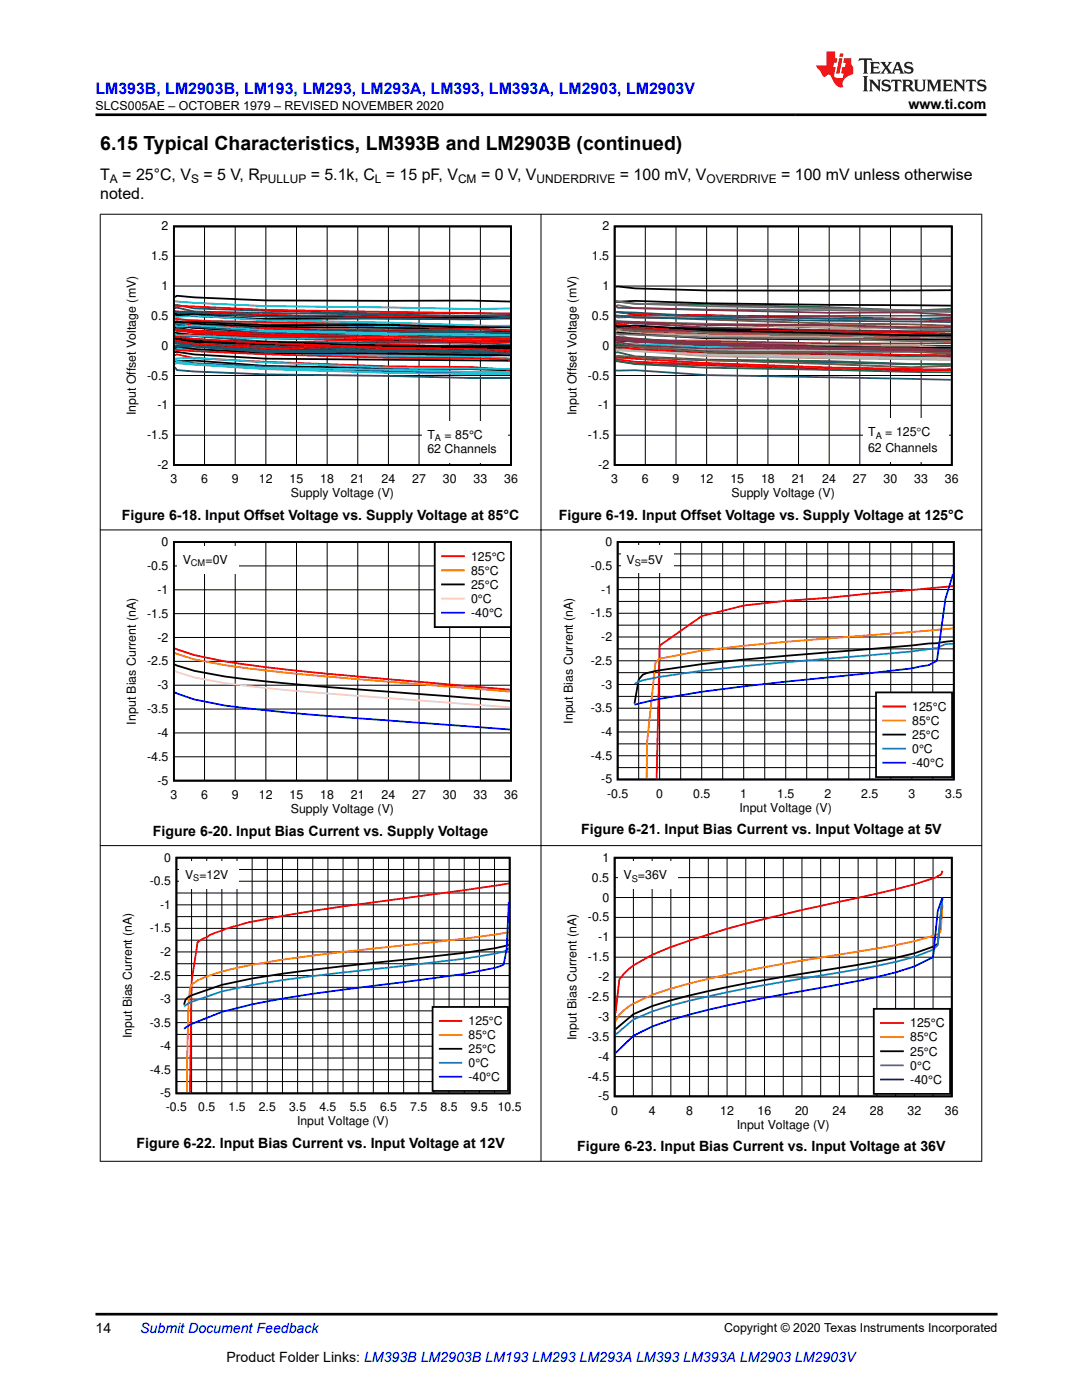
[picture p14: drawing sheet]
<svg xmlns="http://www.w3.org/2000/svg" width="216mm" height="279mm" viewBox="0 0 216 279" stroke-linecap="round" stroke-linejoin="round" font-family="sans-serif">
<defs><g id="words">
<text font-size="3.9" x="20" y="29.9">6.15 Typical Characteristics, LM393B and LM2903B (continued)</text>
<text font-size="3.2" fill="#00f" x="19" y="18.7">LM393B, LM2903B, LM193, LM293, LM293A, LM393, LM393A, LM2903, LM2903V</text>
<g font-size="3.2">
<text x="20" y="35.8">T</text>
<text x="24.4" y="35.8">= 25°C, V</text>
<text x="40.6" y="35.8">= 5 V, R</text>
<text x="62" y="35.8">= 5.1k, C = 15 pF, V</text>
<text x="96" y="35.8">= 0 V, V</text>
<text x="123.7" y="35.8">= 100 mV, V</text>
<text x="155.9" y="35.8">= 100 mV unless otherwise</text>
<text x="20" y="39.6">noted.</text>
</g>
<g font-size="2.8">
<text x="181.3" y="21.8">www.ti.com</text>
<text x="24.3" y="103.8">Figure 6-18. Input Offset Voltage vs. Supply Voltage at 85°C</text>
<text x="111.5" y="103.8">Figure 6-19. Input Offset Voltage vs. Supply Voltage at 125°C</text>
<text x="30.5" y="166.8">Figure 6-20. Input Bias Current vs. Supply Voltage</text>
<text x="116" y="166.5">Figure 6-21. Input Bias Current vs. Input Voltage at 5V</text>
<text x="27.2" y="229.1">Figure 6-22. Input Bias Current vs. Input Voltage at 12V</text>
<text x="115.2" y="229.8">Figure 6-23. Input Bias Current vs. Input Voltage at 36V</text>
<text x="19" y="266.1">14</text>
<text x="45.2" y="271.7">Product Folder Links: LM393B LM2903B LM193 LM293 LM293A LM393 LM393A LM2903 LM2903V</text>
</g>
<text font-size="2.8" fill="#00f" x="28" y="266.1">Submit Document Feedback</text>
<g font-size="2.5">
<text x="19" y="21.9">SLCS005AE – OCTOBER 1979 – REVISED NOVEMBER 2020</text>
<text x="32.2" y="46">2</text>
<text x="120.2" y="46">2</text>
<text x="30.2" y="51.9">1.5</text>
<text x="118.1" y="51.9">1.5</text>
<text x="32.2" y="57.9">1</text>
<text x="120.2" y="57.9">1</text>
<text x="30.2" y="63.8">0.5</text>
<text x="118.1" y="63.8">0.5</text>
<text x="32.2" y="69.8">0</text>
<text x="120.2" y="69.8">0</text>
<text x="29.4" y="75.8">-0.5</text>
<text x="117.3" y="75.8">-0.5</text>
<text x="27.1" y="82.9" transform="rotate(-90 27.1 82.9)">Input Offset Voltage (mV)</text>
<text x="31.4" y="81.7">-1</text>
<text x="115" y="82.9" transform="rotate(-90 115 82.9)">Input Offset Voltage (mV)</text>
<text x="119.4" y="81.7">-1</text>
<text x="29.4" y="87.7">-1.5</text>
<text x="85.3" y="87.6">T</text>
<text x="88.7" y="87.6">= 85°C</text>
<text x="117.3" y="87.7">-1.5</text>
<text x="173.2" y="87.1">T</text>
<text x="176.6" y="87.1">= 125q</text>
<text x="183.9" y="87.1">C</text>
<text x="31.4" y="93.6">-2</text>
<text x="85.3" y="90.4">62 Channels</text>
<text x="119.4" y="93.6">-2</text>
<text x="173.2" y="90.1">62 Channels</text>
<text x="34" y="96.4">3</text>
<text x="40.1" y="96.4">6</text>
<text x="46.2" y="96.4">9</text>
<text x="51.7" y="96.4">12</text>
<text x="57.8" y="96.4">15</text>
<text x="58" y="99.2">Supply Voltage (V)</text>
<text x="63.9" y="96.4">18</text>
<text x="70" y="96.4">21</text>
<text x="76.1" y="96.4">24</text>
<text x="82.2" y="96.4">27</text>
<text x="88.4" y="96.4">30</text>
<text x="94.5" y="96.4">33</text>
<text x="100.6" y="96.4">36</text>
<text x="122" y="96.4">3</text>
<text x="128.1" y="96.4">6</text>
<text x="134.2" y="96.4">9</text>
<text x="139.6" y="96.4">12</text>
<text x="145.7" y="96.4">15</text>
<text x="146" y="99.2">Supply Voltage (V)</text>
<text x="151.9" y="96.4">18</text>
<text x="158" y="96.4">21</text>
<text x="164.1" y="96.4">24</text>
<text x="170.2" y="96.4">27</text>
<text x="176.3" y="96.4">30</text>
<text x="182.4" y="96.4">33</text>
<text x="188.5" y="96.4">36</text>
<text x="29.4" y="113.8">-0.5</text>
<text x="32.2" y="109">0</text>
<text x="36.5" y="112.5">V</text>
<text x="41" y="112.5">=0V</text>
<text x="94" y="111.9">125°C</text>
<text x="117.9" y="113.7">-0.5</text>
<text x="120.8" y="109">0</text>
<text x="125" y="112.5">V</text>
<text x="127.9" y="112.5">=5V</text>
<text x="31.4" y="118.5">-1</text>
<text x="94" y="114.7">85°C</text>
<text x="94" y="117.5">25°C</text>
<text x="120" y="118.5">-1</text>
<text x="29.4" y="123.3">-1.5</text>
<text x="94" y="120.3">0°C</text>
<text x="94" y="123.1">-40°C</text>
<text x="117.9" y="123.2">-1.5</text>
<text x="31.4" y="128">-2</text>
<text x="120" y="127.9">-2</text>
<text x="29.4" y="132.8">-2.5</text>
<text x="31.4" y="137.6">-3</text>
<text x="117.9" y="132.7">-2.5</text>
<text x="120" y="137.4">-3</text>
<text x="29.4" y="142.3">-3.5</text>
<text x="117.9" y="142.1">-3.5</text>
<text x="182" y="141.9">125°C</text>
<text x="27.1" y="144.6" transform="rotate(-90 27.1 144.6)">Input Bias Current (nA)</text>
<text x="31.4" y="147.1">-4</text>
<text x="114.3" y="144.4" transform="rotate(-90 114.3 144.4)">Input Bias Current (nA)</text>
<text x="120" y="146.9">-4</text>
<text x="182" y="144.7">85°C</text>
<text x="182" y="147.5">25°C</text>
<text x="29.4" y="151.8">-4.5</text>
<text x="117.9" y="151.6">-4.5</text>
<text x="182" y="150.3">0°C</text>
<text x="182" y="153.1">-40°C</text>
<text x="31.4" y="156.6">-5</text>
<text x="34" y="159.4">3</text>
<text x="40.1" y="159.4">6</text>
<text x="46.2" y="159.4">9</text>
<text x="51.7" y="159.4">12</text>
<text x="57.8" y="159.4">15</text>
<text x="63.9" y="159.4">18</text>
<text x="70" y="159.4">21</text>
<text x="76.1" y="159.4">24</text>
<text x="82.2" y="159.4">27</text>
<text x="88.4" y="159.4">30</text>
<text x="94.5" y="159.4">33</text>
<text x="100.6" y="159.4">36</text>
<text x="120" y="156.4">-5</text>
<text x="121.1" y="159.2">-0.5</text>
<text x="130.9" y="159.2">0</text>
<text x="138.3" y="159.2">0.5</text>
<text x="147.5" y="162">Input Voltage (V)</text>
<text x="147.7" y="159.2">1</text>
<text x="155.1" y="159.2">1.5</text>
<text x="164.5" y="159.2">2</text>
<text x="171.8" y="159.2">2.5</text>
<text x="181.3" y="159.2">3</text>
<text x="188.6" y="159.2">3.5</text>
<text x="58" y="162.2">Supply Voltage (V)</text>
<text x="120.2" y="172">1</text>
<text x="118.1" y="176">0.5</text>
<text x="120.2" y="179.9">0</text>
<text x="124.4" y="175.5">V</text>
<text x="127.3" y="175.5">=36V</text>
<text x="117.3" y="183.9">-0.5</text>
<text x="117.3" y="191.8">-1.5</text>
<text x="119.4" y="187.9">-1</text>
<text x="119.4" y="195.8">-2</text>
<text x="117.3" y="199.8">-2.5</text>
<text x="119.4" y="203.7">-3</text>
<text x="115" y="207.6" transform="rotate(-90 115 207.6)">Input Bias Current (nA)</text>
<text x="117.3" y="207.7">-3.5</text>
<text x="181.6" y="205">125°C</text>
<text x="181.6" y="207.8">85°C</text>
<text x="117.3" y="215.6">-4.5</text>
<text x="119.4" y="211.7">-4</text>
<text x="181.6" y="210.7">25°C</text>
<text x="181.6" y="213.5">0°C</text>
<text x="119.4" y="219.6">-5</text>
<text x="181.6" y="216.3">-40°C</text>
<text x="122" y="222.4">0</text>
<text x="129.4" y="222.4">4</text>
<text x="136.9" y="222.4">8</text>
<text x="143.7" y="222.4">12</text>
<text x="147" y="225.2">Input Voltage (V)</text>
<text x="151.2" y="222.4">16</text>
<text x="158.6" y="222.4">20</text>
<text x="166.1" y="222.4">24</text>
<text x="173.6" y="222.4">28</text>
<text x="181.1" y="222.4">32</text>
<text x="188.5" y="222.4">36</text>
<text x="144.5" y="265.8">Copyright © 2020 Texas Instruments Incorporated</text>
</g>
<g font-size="2.4">
<text x="21.9" y="36.5">A</text>
<text x="38.1" y="36.5">S</text>
<text x="51.9" y="36.5">PULLUP</text>
<text x="74.8" y="36.5">L</text>
<text x="91.4" y="36.5">CM</text>
<text x="107.1" y="36.5">UNDERDRIVE</text>
<text x="141" y="36.5">OVERDRIVE</text>
<text x="32.8" y="172">0</text>
<text x="29.9" y="176.7">-0.5</text>
<text x="36.9" y="175.5">V</text>
<text x="39.8" y="175.5">=12V</text>
<text x="31.9" y="181.4">-1</text>
<text x="29.9" y="186.1">-1.5</text>
<text x="31.9" y="190.8">-2</text>
<text x="29.9" y="195.5">-2.5</text>
<text x="31.9" y="200.2">-3</text>
<text x="26.3" y="207.1" transform="rotate(-90 26.3 207.1)">Input Bias Current (nA)</text>
<text x="29.9" y="204.9">-3.5</text>
<text x="31.9" y="209.6">-4</text>
<text x="93.5" y="204.6">125°C</text>
<text x="93.5" y="207.4">85°C</text>
<text x="29.9" y="214.3">-4.5</text>
<text x="93.5" y="210.2">25°C</text>
<text x="93.5" y="213">0°C</text>
<text x="93.5" y="215.7">-40°C</text>
<text x="31.9" y="219">-5</text>
<text x="33.1" y="221.8">-0.5</text>
<text x="39.6" y="221.8">0.5</text>
<text x="45.6" y="221.8">1.5</text>
<text x="51.7" y="221.8">2.5</text>
<text x="57.7" y="221.8">3.5</text>
<text x="63.7" y="221.8">4.5</text>
<text x="69.8" y="221.8">5.5</text>
<text x="75.8" y="221.8">6.5</text>
<text x="81.9" y="221.8">7.5</text>
<text x="87.9" y="221.8">8.5</text>
<text x="94" y="221.8">9.5</text>
<text x="99.3" y="221.8">10.5</text>
<text x="59.3" y="224.6">Input Voltage (V)</text>
</g>
<g font-size="1.8">
<text x="86.8" y="88">A</text>
<text x="174.7" y="87.5">A</text>
<text x="38.1" y="112.9">CM</text>
<text x="126.6" y="112.9">S</text>
<text x="38.6" y="175.9">S</text>
<text x="126.1" y="175.9">S</text>
</g>
</g></defs>
<g fill="none" stroke="#000" stroke-width=".36">
<path d="M34.7 45.2h67.3v47.6h-67.3zM34.9 59.3l.4-.3 3.5 .3 14.3 .7h40.7l8 .2M34.9 72.1l3.9-.1 14.3 1 40.7 .7 8 .2M34.9 62.7l3.9 .4 14.3 .6 48.7-.1M34.9 65.9l.4-.1 3.5 .5 14.3 .4 24.4 .6 16.3 .1 8 .3M34.9 66.4l3.9 .4a1334.7 1334.7 0 0 0 63 1.2M34.9 67.9l3.9 .5 14.3 .6 24.4 .1 16.3 .5 8 .1M34.9 64.4l.4-.1 3.5 .3 14.3 .6 40.7 .4 8 .4M34.9 64.7l.4 .3 3.5 .4 14.3 .9 48.7 .3M34.9 65l3.9 .3a1900.6 1900.6 0 0 0 63 .9M34.9 65.4l.4-.1 3.5 .7 14.3 .8 24.4 .4h16.3l8 .4M34.9 70.3l.4-.1 3.5 .5 14.3 .9 48.7 .4"/>
<path d="M34.9 67.6l.4 .2 3.5 .4 14.3 .5 24.4 .3 16.3 .4 8 .1M34.9 67.4l3.9 .6 14.3 .2 24.4 .9h24.3M34.9 62.5l.4 .3 3.5-.1 14.3 .4 24.4 .4 24.3-.1M34.9 69.5l.4-.3 3.5 .5 14.3 .7 24.4 .2 24.3 .3M34.9 64.3h3.9l14.3 .6h24.4l16.3 .4h8"/>
</g>
<g fill="none" stroke="#000" stroke-width=".2">
<path d="M34.7 57.1h67.3M34.7 51.1h67.3M40.8 45.2v47.6M46.9 45.2v47.6M53.1 45.2v47.6M59.2 45.2v47.6M65.3 45.2v47.6M71.4 45.2v47.6M77.5 45.2v47.6M83.6 45.2v47.6M89.7 45.2v47.6M95.9 45.2v47.6"/>
<path d="M34.7 74.9h67.3M34.7 69h67.3M34.7 63h67.3M34.7 86.8h67.3M34.7 80.9h67.3"/>
</g>
<g fill="none" stroke="#f00" stroke-width=".36">
<path d="M34.9 65.3l.4 .4 3.5 .8 14.3 .6 40.7 .5 8 .2M34.9 63.6l3.9 .4 38.7 .8 16.3 .6 8-.2M34.9 62.5h3.9l14.3 .6h40.7l8-.1M34.9 68.3l3.9 .3 14.3 .5 48.7 1.1M34.9 70.9l.4-.2 3.5 .8 14.3 .7 24.4 .9 16.3 .1 8 .6M34.9 67.4l3.9 .7 14.3 1 48.7 .8M34.9 66.5l.4 .3a1443.1 1443.1 0 0 0 66.5 1.5M34.9 60.9l.4 .1 17.8 .8 48.7 .8M34.9 62.1l42.6 1.5h16.3l8-.1M34.9 64.2l.4-.1 3.5 .9 14.3 .6 24.4 .3 16.3-.3 8 .3M34.9 65.7l18.2 .9 40.7 .9 8 .1M34.9 65.9l.4 .2 17.8 1 40.7 .9 8-.2"/>
<path d="M34.9 67.9l3.9 .7 14.3 .9 24.4 .6 24.3 .2M34.9 69.7l.4 .1a973.4 973.4 0 0 0 58.5 1.7l8 .3M101.8 69.4l-24.3-.7h-24.4l-14.3-.6-3.5-1-.4 .2 .4-.1 3.5 .4 14.3 .9 24.4 .9 16.3 .2 8 .3"/>
</g>
<g fill="none" stroke="#105465" stroke-width=".36">
<path d="M34.9 61.1l.4-.2 3.5 .6 14.3 .5 24.4 .6 16.3-.1 8 .2M34.9 64.9l3.9 .6 14.3 .6 40.7 .5 8-.1M34.9 61.5l.4-.1 3.5 .8 63 1M34.9 68.2l3.9 .4a1310.3 1310.3 0 0 0 63 1.2M34.9 67.5l.4-.2 3.5 .4 14.3 .8 24.4 .7 16.3-.3 8 .2M34.9 68.3l.4 .3a593.8 593.8 0 0 0 58.5 2l8 .2M34.9 66.9l.4 .2h3.5l14.3 1.1 40.7 .2 8 .4M34.9 73.3l.4 .6 3.5 .2 14.3 .6 24.4 .3 16.3 .4 8 .1M34.9 72l3.9 .5 38.7 1.6 16.3 .5 8-.1M34.9 65.5l3.9 .5 14.3 .3 24.4 .9 16.3-.1 8 .2M34.9 67.8l3.9 .9 14.3 .9 24.4 .6 24.3 .1M34.9 64.9l3.9 .3 14.3 .7 24.4 .3h16.3l8 .2"/>
<path d="M34.9 68.4l3.9 .3a1081.5 1081.5 0 0 0 63 1.2M34.9 69l18.2 1 24.4-.1 16.3 .4 8-.2M34.9 62.3l3.9 .1 14.3 .8 24.4 .4 16.3 .2 8-.4M34.9 69.2h3.9l14.3 1.1 40.7-.1 8 .4"/>
</g>
<g fill="none" stroke="#00bacc" stroke-width=".36">
<path d="M34.9 63.8h.4a882.7 882.7 0 0 0 66.5 1.2M34.9 66.4l.4 .3 17.8 .8 48.7 .6M34.9 64.4l.4 .3 3.5 .4 14.3 .9 48.7 .8M34.9 60.1l3.9 .3 14.3 .7 40.7 .6 8-.1M34.9 64.7h3.9l14.3 .8 48.7 .8M34.9 65.2l.4-.4 3.5 .6 14.3 .7 24.4 .7 16.3 .6h8M34.9 63.2l3.9-.2 14.3 .9 24.4 .5 24.3 .7M34.9 71.6l3.9-.2a787.3 787.3 0 0 0 63 2.2M34.9 68h.4l3.5 .4 14.3 1 24.4 .5 24.3-.1M34.9 64.7l.4 .2 3.5 .3 14.3 1 24.4 .4h16.3l8 .2M34.9 66.6l.4 .3 17.8 .7 24.4-.2 16.3 .4 8-.3M34.9 72.6l.4-.1 17.8 1.2 24.4 .7 24.3 .2"/>
<path d="M34.9 69.9l.4-.4 3.5 .4 14.3 .7 24.4 .4h16.3l8 .6M34.9 64.8l.4 .4 3.5-.3 14.3 1 40.7 1h8M34.9 71.8l.4 .3 3.5 .6 14.3 .7 48.7 .9"/>
</g>
<path d="M84.2 84h17.1v8.3h-17.1z" fill-rule="evenodd" fill="#fff"/>
<path d="M122.6 45.2h67.3v47.6h-67.3zM122.8 57.2h.5l3.4 .4 14.3 .4 48.7-.1M122.8 60.1l.5 .1 3.4-.2 14.3 .5 48.7 .5M122.8 67.7l.5 .3 3.4 .2a1345.6 1345.6 0 0 0 63 1.2M122.8 66.4l18.2 1.1 24.5 .3h24.2M122.8 64.9l.5 .2 17.7 .6 40.8 .6 7.9 .5M122.8 64.8l.5 .4 3.4-.3 14.3 1 40.8 1h7.9" fill="none" stroke="#000" stroke-width=".36"/>
<g fill="none" stroke="#000" stroke-width=".2">
<path d="M122.6 57.1h67.3M122.6 51.1h67.3M128.8 45.2v47.6M134.9 45.2v47.6M141 45.2v47.6M147.1 45.2v47.6M153.2 45.2v47.6M159.3 45.2v47.6M165.5 45.2v47.6M171.6 45.2v47.6M177.7 45.2v47.6M183.8 45.2v47.6"/>
<path d="M122.6 74.9h67.3M122.6 69h67.3M122.6 63h67.3M122.6 86.8h67.3M122.6 80.9h67.3"/>
</g>
<path d="M122.8 65.7l3.9 .4 14.3 .6 24.5 .1 16.3 .6 7.9-.1M122.8 62.3l3.9 .5 14.3 .1 24.5 .7 24.2 .1M122.8 71.2l.5 .1a828.8 828.8 0 0 0 58.5 2.3l7.9 .3M122.8 71.6l3.9 .6 38.8 1.4 16.3 .3 7.9-.2M122.8 64.6h.5l3.4 .6 14.3 .8 40.8 .3 7.9 .3M122.8 69.5l.5-.3 3.4 .5 14.3 .7 24.5 .2 24.2 .3" fill="none" stroke="#f00" stroke-width=".36"/>
<path d="M122.8 71.4l3.9-.1 14.3 .6 40.8 .8h7.9" fill="none" stroke="#105465" stroke-width=".36"/>
<path d="M122.8 68.4l.5 .2a2292.5 2292.5 0 0 0 66.4 1.4" fill="none" stroke="#00bacc" stroke-width=".36"/>
<path d="M122.8 60.3l.5-.1 3.4 .4 14.3 .2 24.5 .5 16.3 .7 7.9-.3M122.8 67.2l.5 .3 3.4 .1 14.3 1 24.5 .6 24.2 .3M122.8 65h.5a1386.4 1386.4 0 0 0 58.5 1.5l7.9 .1M122.8 70.4l.5-.1 3.4 .8 14.3 .7 24.5 .3 24.2 .7M122.8 68.8l.5-.2 3.4 .7 14.3 .8 24.5 .5 16.3 .5 7.9-.3M122.8 71.8l.5 .3 3.4 .6 14.3 .7 48.7 .9" fill="none" stroke="#286b48" stroke-width=".36"/>
<path d="M122.8 62.3l3.9 .4 14.3 .5h24.5l24.2 .9M122.8 69.5l3.9 .3 38.8 1.2h24.2M122.8 66l.5 .3h3.4l55.1 1.3 7.9 .4M122.8 65.3l66.9 1.8M122.8 67.7l3.9 .2 38.8 .6h24.2M122.8 64.3h3.9l14.3 .6h24.5l16.3 .4h7.9" fill="none" stroke="#9d3939" stroke-width=".36"/>
<path d="M122.8 72.1h.5l3.4 .5 14.3 .3 24.5 .9 24.2 .1M122.8 61l.5 .4 42.2 1h16.3l7.9 .4M122.8 68l.5-.1 3.4 .3a1554.6 1554.6 0 0 0 63 1.8M122.8 64.4l18.2 1 24.5 .5 24.2 .2M122.8 68.3l.5-.1 3.4 .7 14.3 .6 24.5 .1 24.2 .6M122.8 67.3l18.2 1.2 24.5 .9 16.3 .2 7.9 .3" fill="none" stroke="#68275f" stroke-width=".36"/>
<path d="M122.8 63.1l.5 .2h3.4l38.8 1.3 16.3 .1 7.9 .3M122.8 65.7l.5 .3 3.4-.1 14.3 .8 40.8 .3 7.9 .3M122.8 68.4l3.9 .6 14.3 .8 48.7 1.4M122.8 71.1l.5-.1 17.7 .9 40.8 1.4 7.9-.3M122.8 65.4l3.9 .6 14.3 .2 24.5 .6 16.3 .2 7.9 .2M122.8 69.2h3.9l14.3 1.1 40.8-.1 7.9 .4" fill="none" stroke="#6b5028" stroke-width=".36"/>
<path d="M122.8 63.9l.5 .4 42.2 1.1 24.2-.1M122.8 67.4l18.2 1 40.8 .7 7.9 .3M122.8 69.2l.5 .3 3.4 .3 14.3 .5 40.8 1.1h7.9M122.8 67.6l.5-.1 3.4 .7 14.3 .6 24.5 .6 16.3 .1 7.9 .3M122.8 65.2l3.9 .5 14.3 .5 40.8 .7 7.9-.2" fill="none" stroke="#83461f" stroke-width=".36"/>
<path d="M122.8 64.1l3.9 .4 14.3 .2 24.5 .6 24.2 .5M122.8 66.8l.5-.1 3.4 1.2 14.3 .1 24.5 .8 16.3 .1 7.9 .5M122.8 66.1l.5-.1 3.4 .4 14.3 .5 24.5 .4 24.2 .7M122.8 64.7l.5 .2 3.4 .3 14.3 .7 48.7 .6M122.8 69.9l3.9 .1 14.3 1.1 48.7 .7" fill="none" stroke="#b1ae67" stroke-width=".36"/>
<path d="M122.8 61.2l.5-.3 3.4 .6 63 .8M122.8 64.1l18.2 .5 24.5 .3 16.3 .7 7.9 .1M122.8 65.4l3.9 .1 14.3 .8 48.7 .6M122.8 60.1l3.9 .5 14.3 .5 48.7 .9M122.8 66.4l.5 .2 17.7 .7 24.5 .3 16.3 .5h7.9" fill="none" stroke="#6c6c6c" stroke-width=".36"/>
<path d="M122.8 65.8l.5-.1 17.7 1.2 48.7 1.3M122.8 65.4l3.9 .6 14.3 .7 24.5 .3 16.3 .5 7.9-.1M122.8 69.4l.5 .4 3.4-.1 14.3 .9 48.7 .9M122.8 68.7l18.2 1 48.7 .6M122.8 69.7l.5 .1a973.4 973.4 0 0 0 58.5 1.7l7.9 .3" fill="none" stroke="#b8b8b8" stroke-width=".36"/>
<path d="M122.8 64.9l.5-.1 3.4 .6 14.3 .1 24.5 1 24.2 .6-63-1.6-3.4-.2-.5-.2M122.8 73.9h3.9l14.3 1 48.7 .9M122.8 62.9l3.9 .5 63 .9M122.8 62.3l3.9 .1 14.3 .8 24.5 .4 16.3 .2 7.9-.4" fill="none" stroke="#295c75" stroke-width=".36"/>
<path d="M172.1 83.5h17.1v8.6h-17.1z" fill-rule="evenodd" fill="#fff"/>
<path d="M34.7 108.2h67.3v47.6h-67.3zM34.9 132.6l3.9 1.3a184.5 184.5 0 0 0 22.4 2.9l40.6 3.1" fill="none" stroke="#000" stroke-width=".36"/>
<g fill="none" stroke="#000" stroke-width=".2">
<path d="M34.7 117.7h67.3M34.7 112.9h67.3M40.8 108.2v47.6M46.9 108.2v47.6M53.1 108.2v47.6M59.2 108.2v47.6M65.3 108.2v47.6M71.4 108.2v47.6M77.5 108.2v47.6M83.6 108.2v47.6M89.7 108.2v47.6M95.9 108.2v47.6"/>
<path d="M34.7 136.8h67.3M34.7 132h67.3M34.7 127.2h67.3M34.7 122.5h67.3M34.7 151h67.3M34.7 146.3h67.3M34.7 141.5h67.3"/>
</g>
<path d="M34.9 129.4l3.9 1.3a177.2 177.2 0 0 0 22.4 3.4l40.6 3.5" fill="none" stroke="#f00" stroke-width=".36"/>
<path d="M34.9 130.3l3.9 1.3a239.3 239.3 0 0 0 26.5 3.4l36.5 3" fill="none" stroke="#ff7f00" stroke-width=".36"/>
<path d="M34.9 133.9l3.9 1.3a179.2 179.2 0 0 0 22.4 2.9l40.6 3.1" fill="none" stroke="#ff7fff" stroke-width=".36"/>
<path d="M34.9 138.2l3.9 1.4a146.5 146.5 0 0 0 18.3 2.6l44.7 3.4" fill="none" stroke="#00f" stroke-width=".36"/>
<g fill="#fff">
<path d="M35.4 108.9h12.2v5.6h-12.2z" fill-rule="evenodd"/>
<path d="M86.7 108.2h15.3v17h-15.3z" fill-rule="evenodd"/>
</g>
<path d="M86.7 108.2h15.3v17h-15.3zM88.2 116.6h4.4M123.2 108.2h67.1v47.4h-67.1zM190.1 127.9a695.6 695.6 0 0 1-33.3 3 224.1 224.1 0 0 0-27.7 3.4l-.8 .3-.9 1-.8 4.8" fill="none" stroke="#000" stroke-width=".36"/>
<path d="M88.2 111h4.4M190.1 117l-24.9 2.3-8.4 .6-8.4 .9-8.4 2.2-8.4 5.8-.6 26.6" fill="none" stroke="#f00" stroke-width=".36"/>
<path d="M88.2 113.8h4.4M190.1 125.4l-16.6 1.4a659.1 659.1 0 0 0-33.5 3l-8.4 1.7-.8 .7-1.7 16-.1 7.2" fill="none" stroke="#ff7f00" stroke-width=".36"/>
<path d="M88.2 119.5h4.4" fill="none" stroke="#ff7fff" stroke-width=".36"/>
<path d="M190.1 114.6l-1.5 4.9-1.6 12.4-1.7 .9-3.4 .6-8.4 .9a884.3 884.3 0 0 0-33.5 3.8l-8.4 1.4-5 1.2M88.2 122.3h4.4" fill="none" stroke="#00f" stroke-width=".36"/>
<g fill="none" stroke="#000" stroke-width=".2">
<path d="M123.2 117.7h67.1M123.2 115.3h67.1M123.2 112.9h67.1M123.2 110.5h67.1M127.4 108.2v47.4M131.6 108.2v47.4M135.8 108.2v47.4M140 108.2v47.4M144.2 108.2v47.4M148.4 108.2v47.4M152.6 108.2v47.4M156.8 108.2v47.4"/>
<path d="M161 108.2v47.4M165.2 108.2v47.4M169.4 108.2v47.4M173.5 108.2v47.4M177.7 108.2v47.4M181.9 108.2v47.4M186.1 108.2v47.4M123.2 139h67.1M123.2 136.6h67.1M123.2 134.2h67.1M123.2 131.9h67.1M123.2 129.5h67.1"/>
<path d="M123.2 127.1h67.1M123.2 124.8h67.1M123.2 122.4h67.1M123.2 120h67.1M123.2 153.2h67.1M123.2 150.8h67.1M123.2 148.5h67.1M123.2 146.1h67.1M123.2 143.7h67.1M123.2 141.3h67.1"/>
</g>
<path d="M190.1 128.5h-1.5l-1.6 .8-5.1 .7-16.7 1.5a416.2 416.2 0 0 0-34.4 3.7 10.7 10.7 0 0 0-4.2 1.3" fill="none" stroke="#007cff" stroke-width=".36"/>
<g fill="#fff">
<path d="M123.9 108.9h10.6v5.5h-10.6z" fill-rule="evenodd"/>
<path d="M174.8 138.2h15.2v16.9h-15.2z" fill-rule="evenodd"/>
</g>
<path d="M174.8 138.2h15.2v16.9h-15.2zM176.3 146.6h4.3" fill="none" stroke="#000" stroke-width=".36"/>
<path d="M176.3 141h4.3" fill="none" stroke="#f00" stroke-width=".36"/>
<path d="M176.3 143.8h4.3" fill="none" stroke="#ff7f00" stroke-width=".36"/>
<path d="M176.3 149.4h4.3" fill="none" stroke="#007cff" stroke-width=".36"/>
<path d="M176.3 152.2h4.3" fill="none" stroke="#00f" stroke-width=".36"/>
<path d="M35.2 171.2h66.5v47h-66.5zM101.5 188.5l-2.2 .6a285.3 285.3 0 0 1-24.8 3.1 393.5 393.5 0 0 0-24.2 3.1l-6 1.3-6.4 2.2a1.92 1.92 0 0 0-1.2 1.7" fill="none" stroke="#000" stroke-width=".35"/>
<g fill="none" stroke="#000" stroke-width=".2">
<path d="M35.2 178.2h66.5M35.2 175.9h66.5M35.2 173.5h66.5M38.2 171.2v47M41.2 171.2v47M44.3 171.2v47M47.3 171.2v47M50.3 171.2v47M53.3 171.2v47M56.4 171.2v47M59.4 171.2v47M62.4 171.2v47"/>
<path d="M65.4 171.2v47M68.5 171.2v47M71.5 171.2v47M74.5 171.2v47M77.5 171.2v47M80.5 171.2v47M83.6 171.2v47M86.6 171.2v47M89.6 171.2v47M92.6 171.2v47M95.7 171.2v47M98.7 171.2v47"/>
<path d="M35.2 199.4h66.5M35.2 197h66.5M35.2 194.7h66.5M35.2 192.3h66.5M35.2 190h66.5M35.2 187.6h66.5M35.2 185.3h66.5M35.2 182.9h66.5M35.2 180.6h66.5M35.2 215.9h66.5M35.2 213.5h66.5M35.2 211.2h66.5"/>
<path d="M35.2 208.8h66.5M35.2 206.4h66.5M35.2 204.1h66.5M35.2 201.7h66.5"/>
</g>
<path d="M101.5 176.3l-27 3.8a257.1 257.1 0 0 0-26 4.3l-2.4 .7a23.5 23.5 0 0 0-6.7 2.9l-1.2 7.9-.3 22.1" fill="none" stroke="#f00" stroke-width=".35"/>
<path d="M101.5 186l-8.9 1.3-18.1 2a257.2 257.2 0 0 0-26 3.6l-2.4 .5a34.1 34.1 0 0 0-6.7 2.3l-1.2 .8-.3 .8-.3 2.8-.3 17.9" fill="none" stroke="#ff7f00" stroke-width=".35"/>
<path d="M101.5 189.2l-.4 .5-1.8 .5-6.7 1.1-18.1 2.1a351.8 351.8 0 0 0-24.2 3.2l-6 1.3-6.1 2.1-1.5 .9" fill="none" stroke="#007cff" stroke-width=".35"/>
<path d="M101.5 180l-.4 9.4-.6 3.1-1.8 .7-6.1 1.2-18.1 2.3a295.4 295.4 0 0 0-24.2 3.7l-6 1.5-6.1 2.5-1.5 .9" fill="none" stroke="#00f" stroke-width=".35"/>
<g fill="#fff">
<path d="M35.9 171.9h11.8v5.5h-11.8z" fill-rule="evenodd"/>
<path d="M86.3 201h15.1v16.7h-15.1z" fill-rule="evenodd"/>
</g>
<path d="M86.3 201h15.1v16.7h-15.1zM87.8 209.3h4.3" fill="none" stroke="#000" stroke-width=".35"/>
<path d="M87.8 203.7h4.3" fill="none" stroke="#f00" stroke-width=".35"/>
<path d="M87.8 206.5h4.3" fill="none" stroke="#ff7f00" stroke-width=".35"/>
<path d="M87.8 212.1h4.3" fill="none" stroke="#007cff" stroke-width=".35"/>
<path d="M87.8 214.9h4.3" fill="none" stroke="#00f" stroke-width=".35"/>
<path d="M122.6 171.2h67.3v47.6h-67.3zM188.1 179.2l-1 9.2-.9 .5a73.2 73.2 0 0 1-15 3.6 367.7 367.7 0 0 0-37.3 7.1l-3.8 1.2-3.7 1.6-3.6 3" fill="none" stroke="#000" stroke-width=".36"/>
<g fill="none" stroke="#000" stroke-width=".2">
<path d="M122.6 179.1h67.3M122.6 175.1h67.3M126.4 171.2v47.6M130.1 171.2v47.6M133.9 171.2v47.6M137.6 171.2v47.6M141.3 171.2v47.6M145.1 171.2v47.6M148.8 171.2v47.6M152.6 171.2v47.6M156.3 171.2v47.6M160 171.2v47.6"/>
<path d="M163.8 171.2v47.6M167.5 171.2v47.6M171.2 171.2v47.6M175 171.2v47.6M178.7 171.2v47.6M182.4 171.2v47.6M186.2 171.2v47.6M122.6 199h67.3M122.6 195h67.3M122.6 191h67.3M122.6 187.1h67.3M122.6 183.1h67.3"/>
<path d="M122.6 214.8h67.3M122.6 210.9h67.3M122.6 206.9h67.3M122.6 202.9h67.3"/>
</g>
<path d="M188.1 173.8l-.2 .6-1 .6a102 102 0 0 1-15.7 4.2 356.7 356.7 0 0 0-29.9 7.3l-3.7 1.2a36.7 36.7 0 0 0-12.2 5.7l-1.8 2.1-.8 6.7" fill="none" stroke="#f00" stroke-width=".36"/>
<path d="M188.1 180.7l-.4 5.2-.2 .3-.9 .4a38.7 38.7 0 0 1-7.9 2l-3.7 .7a436.7 436.7 0 0 0-37.4 7 39 39 0 0 0-12.2 4.6l-1.8 1.6-.8 1.3" fill="none" stroke="#ff7f00" stroke-width=".36"/>
<path d="M188.1 179.1l-1 9.5-.9 .9-3.8 1.5a227.2 227.2 0 0 1-22.4 4.3l-14.9 2.7a131.6 131.6 0 0 0-15 3.9l-3.7 1.6-3.6 3" fill="none" stroke="#007cff" stroke-width=".36"/>
<path d="M188.1 179.1l-1 2.7-.9 9.2-3.8 1.9a111.6 111.6 0 0 1-18.6 4.2 261 261 0 0 0-29.9 6.4l-3.8 1.4-3.7 1.8-3.6 3.5" fill="none" stroke="#00f" stroke-width=".36"/>
<g fill="#fff">
<path d="M123.3 171.9h12v5.6h-12z" fill-rule="evenodd"/>
<path d="M174.4 201.3h15.2v17h-15.2z" fill-rule="evenodd"/>
</g>
<path d="M174.4 201.3h15.2v17h-15.2zM175.8 209.8h4.4" fill="none" stroke="#000" stroke-width=".36"/>
<path d="M175.8 204.2h4.4" fill="none" stroke="#f00" stroke-width=".36"/>
<path d="M175.8 207h4.4" fill="none" stroke="#ff7f00" stroke-width=".36"/>
<path d="M175.8 212.6h4.4" fill="none" stroke="#007cff" stroke-width=".36"/>
<path d="M175.8 215.4h4.4" fill="none" stroke="#00f" stroke-width=".36"/>
<path d="M19.9 42.8h176.1M20 42.7v189.1M107.9 42.7v189.1M195.9 42.7v189.1M19.9 105.8h176.1M19.9 168.8h176.1M19.9 231.8h176.1" fill="none" stroke="#000" stroke-width=".2"/>
<path d="M171.5 11.6l-.2 .6 .5-.2h.6v.1v2.2l-.2 .4h1l-.2-.4v-2.2v-.1h.5l.6 .2-.2-.6zM173.6 12.4l.2 .3v1.6l-.2 .4h1.9l.1-.6a1.08 1.08 0 0 1-1.3 .2v-.7h.6l.4 .2v-.7l-.4 .2h-.6v-.5l.2-.2a1 1 0 0 1 1 .3l-.1-.5zM175.7 12.4l.9 1.1-1 1.2h.9l-.2-.2 .5-.8 .4 .8-.2 .2h1.6l-.2-.2 .2-.5h.9l.1 .5-.1 .2h.9l-.2-.4-.8-1.9h-.5l-.9 2.1-.9-1.1 .9-1h-.8l.2 .2-.4 .6-.4-.6 .2-.2zM179 12.8l.4 1h-.7zM180.7 12.5a.65 .65 0 0 0-.2 .7 .65 .65 0 0 0 .6 .5l.6 .1 .1 .3a.79 .79 0 0 1-.7 .4 .79 .79 0 0 1-.7-.5l.1 .7 .2-.1a.93 .93 0 0 0 1.1 0 .93 .93 0 0 0 .4-.9 1.46 1.46 0 0 0-1.2-.6l-.1-.3a1.09 1.09 0 0 1 1.2 .2l-.2-.6-.1 .1-.5-.2zM172.2 15.2l.2 .4v2.2l-.2 .4h1l-.2-.4v-2.2l.2-.4zM173.4 15.9l.2 .4v1.5l-.2 .4h.8l-.3-.4 .1-1.3 1.6 1.8v-2l.2-.4h-.7l.1 .2 .1 1.1-1.2-1.3zM176.2 16a.65 .65 0 0 0-.2 .8 .65 .65 0 0 0 .6 .4l.6 .2 .1 .2a.79 .79 0 0 1-.7 .4 .79 .79 0 0 1-.7-.5l.1 .7 .2-.1a.93 .93 0 0 0 1.1 .1 .93 .93 0 0 0 .4-1 1.46 1.46 0 0 0-1.2-.5l-.1-.4a1.09 1.09 0 0 1 1.2 .2l-.1-.6-.2 .1-.5-.1zM177.9 15.9l-.1 .6a.63 .63 0 0 1 .8-.3v1.6l-.3 .4h1l-.2-.4v-1.6a.66 .66 0 0 1 .8 .3l-.1-.6zM180 15.9l.2 .4v1.5l-.2 .4h1l-.2-.2-.1-.7h.5l.1 .2a.79 .79 0 0 0 1.2 .6l-1-.9a.61 .61 0 0 0 .6-.6 .61 .61 0 0 0-.5-.7zM180.8 16.2h.1a.47 .47 0 0 1 .5 .1 .47 .47 0 0 1 .1 .5l-.1 .1-.7 .1zM182.3 15.9l.2 .2a2.27 2.27 0 0 0 .4 2 1.04 1.04 0 0 0 1.7-.7v-1.3l.2-.2h-.8l.2 .4v1.1a.6 .6 0 0 1-.6 .6 .6 .6 0 0 1-.6-.6v-1.1l.3-.4zM184.9 15.9l.2 .4v1.5l-.2 .4h.8l-.3-.4v-1.4l.9 1.9 .9-1.9v1.4l-.3 .4h1l-.2-.4v-1.5l.2-.4h-.8l-.7 1.5-.6-1.5zM188.1 15.9l.2 .4v1.5l-.2 .4h1.9l.1-.6a1.09 1.09 0 0 1-1.3 .2v-.7h.6l.4 .2v-.6l-.4 .2h-.6v-.6l.2-.1a1.01 1.01 0 0 1 1 .3l-.1-.6zM190.2 15.9l.3 .4v1.5l-.3 .4h.8l-.2-.4v-1.3l1.6 1.8v-2l.2-.4h-.7l.2 .2v1.1l-1.2-1.3zM192.8 15.9l-.1 .6a.63 .63 0 0 1 .8-.3v1.6l-.3 .4h1l-.2-.4v-1.6a.66 .66 0 0 1 .8 .3l-.1-.6zM195.2 16a.65 .65 0 0 0-.2 .8 .65 .65 0 0 0 .6 .4l.6 .2 .2 .2a.79 .79 0 0 1-.7 .4 .79 .79 0 0 1-.7-.5l.1 .7 .2-.1a.93 .93 0 0 0 1 .1 .93 .93 0 0 0 .5-1 1.46 1.46 0 0 0-1.3-.5v-.4a1.09 1.09 0 0 1 1.2 .2l-.2-.6-.2 .1-.5-.1z" fill="#231f20"/>
<path d="M164.9 10.3v2.7h-2l.1 .4 .8 1a.95 .95 0 0 0 1 .9 .59 .59 0 0 1 .5-.4 .59 .59 0 0 1 .5 .3l.4 .8a1.59 1.59 0 0 0 2.1 1.4 1.61 1.61 0 0 1 1-2.3l1-.3-.1-1.5a1.59 1.59 0 0 1-.3-1.7h-1.5l-.2 .9h.6l-.2 .9h-.5l-.2 .9v.3l.4 .1-.1 .9h-.7a.73 .73 0 0 1-1-.7l.3-1.5h-.5l.1-.9h.5l.2-.9h-.5v-1.3zM167.4 11.6l-.6 3.1h.7l.6-3.1zM167.6 10.7l-.1 .6h.7l.1-.6z" fill="#ed1c24"/>
<path d="M19 22.9h177.8M19 262.3h180" fill="none" stroke="#000" stroke-width=".53"/>
<use href="#words"/>
</svg>
